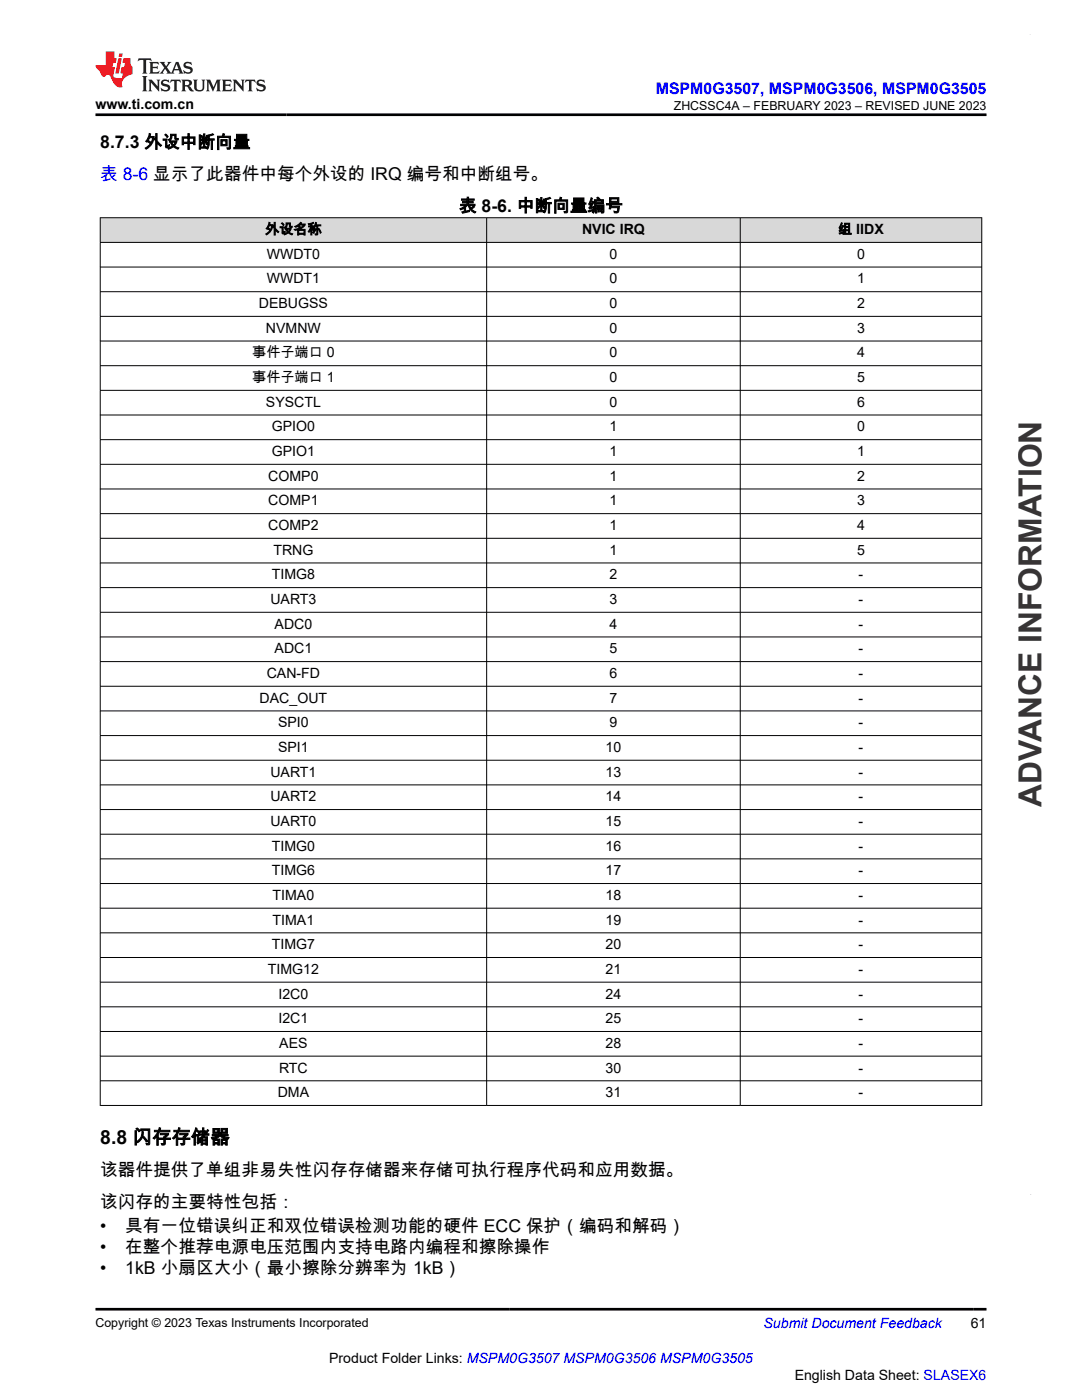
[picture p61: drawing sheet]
<svg xmlns="http://www.w3.org/2000/svg" width="216mm" height="279mm" viewBox="0 0 216 279" stroke-linecap="round" stroke-linejoin="round" font-family="sans-serif">
<defs><g id="words">
<text font-size="6.3" fill="#373435" x="207.8" y="161" transform="rotate(-90 207.8 161)">ADVANCE INFORMATION</text>
<text font-size="3.9" x="20" y="228.3">8.8 闪存存储器</text>
<g font-size="3.5">
<text x="20" y="29.6">8.7.3 外设中断向量</text>
<text x="91.6" y="42.3">表 8-6. 中断向量编号</text>
<text x="20" y="234.8">该器件提供了单组非易失性闪存存储器来存储可执行程序代码和应用数据。</text>
<text x="20" y="241.1">该闪存的主要特性包括：</text>
<text x="20" y="245.9">•</text>
<text x="25" y="245.9">具有一位错误纠正和双位错误检测功能的硬件 ECC 保护（编码和解码）</text>
<text x="20" y="250.1">•</text>
<text x="25" y="250.1">在整个推荐电源电压范围内支持电路内编程和擦除操作</text>
<text x="20" y="254.3">•</text>
<text x="25" y="254.3">1kB 小扇区大小（最小擦除分辨率为 1kB）</text>
</g>
<text font-size="3.5" fill="#00f" x="20" y="35.9">表 8-6 显示了此器件中每个外设的 IRQ 编号和中断组号。</text>
<text font-size="3.2" fill="#00f" x="130.9" y="18.7">MSPM0G3507, MSPM0G3506, MSPM0G3505</text>
<g font-size="2.8">
<text x="19" y="21.8">www.ti.com.cn</text>
<text x="52.9" y="46.7">外设名称</text>
<text x="116.1" y="46.7">NVIC IRQ</text>
<text x="167.3" y="46.7">组 IIDX</text>
<text x="53.2" y="51.6">WWDT0</text>
<text x="121.6" y="51.6">0</text>
<text x="171" y="51.6">0</text>
<text x="53.2" y="56.6">WWDT1</text>
<text x="121.6" y="56.6">0</text>
<text x="171" y="56.6">1</text>
<text x="51.7" y="61.5">DEBUGSS</text>
<text x="121.6" y="61.5">0</text>
<text x="171" y="61.5">2</text>
<text x="50.3" y="71.3">事件子端口 0</text>
<text x="53.1" y="66.4">NVMNW</text>
<text x="121.6" y="66.4">0</text>
<text x="121.6" y="71.3">0</text>
<text x="171" y="66.4">3</text>
<text x="171" y="71.3">4</text>
<text x="50.3" y="76.3">事件子端口 1</text>
<text x="121.6" y="76.3">0</text>
<text x="171" y="76.3">5</text>
<text x="53.1" y="81.2">SYSCTL</text>
<text x="121.6" y="81.2">0</text>
<text x="171" y="81.2">6</text>
<text x="54.2" y="86.1">GPIO0</text>
<text x="121.6" y="86.1">1</text>
<text x="171" y="86.1">0</text>
<text x="53.5" y="95.9">COMP0</text>
<text x="54.2" y="91">GPIO1</text>
<text x="121.6" y="91">1</text>
<text x="121.6" y="95.9">1</text>
<text x="171" y="91">1</text>
<text x="171" y="95.9">2</text>
<text x="53.5" y="100.9">COMP1</text>
<text x="121.6" y="100.9">1</text>
<text x="171" y="100.9">3</text>
<text x="53.5" y="105.8">COMP2</text>
<text x="121.6" y="105.8">1</text>
<text x="171" y="105.8">4</text>
<text x="54.6" y="110.7">TRNG</text>
<text x="121.6" y="110.7">1</text>
<text x="171" y="110.7">5</text>
<text x="54.2" y="115.6">TIMG8</text>
<text x="121.6" y="115.6">2</text>
<text x="171.3" y="115.6">-</text>
<text x="54" y="120.5">UART3</text>
<text x="54.8" y="125.5">ADC0</text>
<text x="121.6" y="120.5">3</text>
<text x="121.6" y="125.5">4</text>
<text x="171.3" y="120.5">-</text>
<text x="171.3" y="125.5">-</text>
<text x="54.8" y="130.4">ADC1</text>
<text x="121.6" y="130.4">5</text>
<text x="171.3" y="130.4">-</text>
<text x="53.2" y="135.3">CAN-FD</text>
<text x="121.6" y="135.3">6</text>
<text x="171.3" y="135.3">-</text>
<text x="51.8" y="140.2">DAC_OUT</text>
<text x="121.6" y="140.2">7</text>
<text x="171.3" y="140.2">-</text>
<text x="55.5" y="145.2">SPI0</text>
<text x="121.6" y="145.2">9</text>
<text x="171.3" y="145.2">-</text>
<text x="54" y="155">UART1</text>
<text x="55.5" y="150.1">SPI1</text>
<text x="120.8" y="150.1">10</text>
<text x="120.8" y="155">13</text>
<text x="171.3" y="150.1">-</text>
<text x="171.3" y="155">-</text>
<text x="54" y="159.9">UART2</text>
<text x="120.8" y="159.9">14</text>
<text x="171.3" y="159.9">-</text>
<text x="54" y="164.8">UART0</text>
<text x="120.8" y="164.8">15</text>
<text x="171.3" y="164.8">-</text>
<text x="54.2" y="169.8">TIMG0</text>
<text x="120.8" y="169.8">16</text>
<text x="171.3" y="169.8">-</text>
<text x="54.2" y="174.7">TIMG6</text>
<text x="54.4" y="179.6">TIMA0</text>
<text x="120.8" y="174.7">17</text>
<text x="120.8" y="179.6">18</text>
<text x="171.3" y="174.7">-</text>
<text x="171.3" y="179.6">-</text>
<text x="54.4" y="184.5">TIMA1</text>
<text x="120.8" y="184.5">19</text>
<text x="171.3" y="184.5">-</text>
<text x="54.2" y="189.4">TIMG7</text>
<text x="120.8" y="189.4">20</text>
<text x="171.3" y="189.4">-</text>
<text x="53.5" y="194.4">TIMG12</text>
<text x="120.8" y="194.4">21</text>
<text x="171.3" y="194.4">-</text>
<text x="55.6" y="199.3">I2C0</text>
<text x="120.8" y="199.3">24</text>
<text x="171.3" y="199.3">-</text>
<text x="55.6" y="204.2">I2C1</text>
<text x="55.7" y="209.1">AES</text>
<text x="120.8" y="204.2">25</text>
<text x="120.8" y="209.1">28</text>
<text x="171.3" y="204.2">-</text>
<text x="171.3" y="209.1">-</text>
<text x="55.7" y="214">RTC</text>
<text x="120.8" y="214">30</text>
<text x="171.3" y="214">-</text>
<text x="55.4" y="219">DMA</text>
<text x="120.8" y="219">31</text>
<text x="171.3" y="219">-</text>
<text x="193.7" y="265.1">61</text>
<text x="65.7" y="272">Product Folder Links: MSPM0G3507 MSPM0G3506 MSPM0G3505</text>
<text x="158.6" y="275.3">English Data Sheet: SLASEX6</text>
</g>
<text font-size="2.8" fill="#00f" x="152.4" y="265.1">Submit Document Feedback</text>
<g font-size="2.5">
<text x="134.4" y="21.9">ZHCSSC4A – FEBRUARY 2023 – REVISED JUNE 2023</text>
<text x="19" y="264.8">Copyright © 2023 Texas Instruments Incorporated</text>
</g>
</g></defs>
<g fill="#d8d8d8">
<path d="M20 43.5h175.9v4.9h-175.9z" fill-rule="evenodd"/>
<path d="M20.1 43.5h76.9v4.8h-76.9z" fill-rule="evenodd"/>
<path d="M97.2 43.5h50.4v4.8h-50.4z" fill-rule="evenodd"/>
<path d="M147.8 43.5h48v4.8h-48z" fill-rule="evenodd"/>
</g>
<g fill="none" stroke="#000" stroke-width=".2">
<path d="M19.9 43.5h176.1M19.9 48.4h176.1M19.9 53.3h176.1M19.9 58.2h176.1M20 43.4v177.3M97.1 43.4v177.3M147.7 43.4v177.3M195.9 43.4v177.3M19.9 63.1h176.1M19.9 68.1h176.1M19.9 73h176.1M19.9 77.9h176.1"/>
<path d="M19.9 82.8h176.1M19.9 87.7h176.1M19.9 92.7h176.1M19.9 97.6h176.1M19.9 102.5h176.1M19.9 107.4h176.1M19.9 112.4h176.1M19.9 117.3h176.1M19.9 122.2h176.1M19.9 127.1h176.1M19.9 132h176.1M19.9 137h176.1"/>
<path d="M19.9 141.9h176.1M19.9 146.8h176.1M19.9 151.7h176.1M19.9 156.6h176.1M19.9 161.6h176.1M19.9 166.5h176.1M19.9 171.4h176.1M19.9 176.3h176.1M19.9 181.2h176.1M19.9 186.2h176.1M19.9 191.1h176.1M19.9 196h176.1"/>
<path d="M19.9 200.9h176.1M19.9 205.9h176.1M19.9 210.8h176.1M19.9 215.7h176.1M19.9 220.6h176.1"/>
</g>
<path d="M27.7 11.6l-.2 .6 .5-.2h.6v.1v2.2l-.2 .4h1l-.2-.4v-2.2v-.1h.5l.5 .2-.1-.6zM29.8 12.4l.2 .3v1.6l-.2 .4h1.9l.1-.6a1.08 1.08 0 0 1-1.3 .2v-.7h.6l.4 .2v-.7l-.4 .2h-.6v-.5l.2-.2a1 1 0 0 1 1 .3l-.1-.5zM31.8 12.4l1 1.1-1 1.2h.9l-.2-.2 .4-.8 .5 .8-.2 .2h1.6l-.2-.2 .1-.5h1l.1 .5-.1 .2h.9l-.2-.4-.8-1.9h-.5l-1 2.1-.8-1.1 .9-1h-.8l.2 .2-.5 .6-.3-.6 .1-.2zM35.2 12.8l.4 1h-.8zM36.8 12.5a.65 .65 0 0 0-.2 .7 .65 .65 0 0 0 .6 .5l.7 .1 .1 .3a.79 .79 0 0 1-.7 .4 .79 .79 0 0 1-.7-.5l.1 .7 .2-.1a.93 .93 0 0 0 1.1 0 .93 .93 0 0 0 .4-.9 1.46 1.46 0 0 0-1.2-.6l-.1-.3a1.09 1.09 0 0 1 1.2 .2l-.2-.6-.1 .1-.6-.2zM28.4 15.2l.2 .4v2.2l-.2 .4h1l-.2-.4v-2.2l.2-.4zM29.6 15.9l.2 .4v1.5l-.2 .4h.8l-.3-.4v-1.3l1.7 1.8v-2l.2-.4h-.8l.2 .2 .1 1.1-1.2-1.3zM32.3 16a.65 .65 0 0 0-.2 .8 .65 .65 0 0 0 .7 .4l.6 .2 .1 .2a.79 .79 0 0 1-.7 .4 .79 .79 0 0 1-.7-.5l.1 .7 .2-.1a.93 .93 0 0 0 1.1 .1 .93 .93 0 0 0 .4-1 1.46 1.46 0 0 0-1.2-.5l-.1-.4a1.09 1.09 0 0 1 1.2 .2l-.2-.6-.1 .1-.6-.1zM34.1 15.9l-.1 .6a.63 .63 0 0 1 .7-.3l.1 1.6-.3 .4h1l-.2-.4v-1.6a.66 .66 0 0 1 .8 .3l-.1-.6zM36.2 15.9l.2 .4v1.5l-.2 .4h.9l-.2-.2v-.7h.5l.1 .2a.79 .79 0 0 0 1.2 .6l-1-.9a.61 .61 0 0 0 .6-.6 .61 .61 0 0 0-.5-.7zM36.9 16.2h.2a.47 .47 0 0 1 .5 .1 .47 .47 0 0 1 .1 .5l-.2 .1-.6 .1zM38.5 15.9l.2 .2a2.27 2.27 0 0 0 .4 2 1.04 1.04 0 0 0 1.7-.7v-1.3l.2-.2h-.8l.2 .4v1.1a.6 .6 0 0 1-.6 .6 .6 .6 0 0 1-.6-.6v-1.1l.3-.4zM41.1 15.9l.2 .4v1.5l-.2 .4h.7l-.2-.4v-1.4l.9 1.9 .8-1.9v1.4l-.2 .4h1l-.3-.4v-1.5l.3-.4h-.8l-.7 1.5-.7-1.5zM44.3 15.9l.2 .4v1.5l-.2 .4h1.9l.1-.6a1.09 1.09 0 0 1-1.3 .2v-.7h.6l.4 .2v-.6l-.4 .2h-.6v-.6l.2-.1a1.01 1.01 0 0 1 1 .3l-.1-.6zM46.4 15.9l.3 .4v1.5l-.3 .4h.8l-.2-.4v-1.3l1.6 1.8v-2l.2-.4h-.7l.2 .2v1.1l-1.2-1.3zM49 15.9l-.1 .6a.63 .63 0 0 1 .8-.3v1.6l-.3 .4h1l-.2-.4v-1.6a.66 .66 0 0 1 .8 .3l-.1-.6zM51.4 16a.65 .65 0 0 0-.2 .8 .65 .65 0 0 0 .6 .4l.6 .2 .2 .2a.79 .79 0 0 1-.8 .4 .79 .79 0 0 1-.6-.5l.1 .7 .2-.1a.93 .93 0 0 0 1 .1 .93 .93 0 0 0 .5-1 1.46 1.46 0 0 0-1.3-.5l-.1-.4a1.09 1.09 0 0 1 1.3 .2l-.2-.6-.2 .1-.5-.1z" fill="#231f20"/>
<path d="M21.1 10.3v2.7h-2.1l.1 .4 .9 1a.95 .95 0 0 0 .9 .9 .59 .59 0 0 1 .6-.4 .59 .59 0 0 1 .5 .3l.4 .8a1.59 1.59 0 0 0 2.1 1.4 1.61 1.61 0 0 1 1-2.3l1-.3-.1-1.5a1.59 1.59 0 0 1-.4-1.7h-1.4l-.2 .9h.5l-.1 .9h-.5l-.2 .9v.3l.4 .1-.2 .9h-.6a.73 .73 0 0 1-1.1-.7l.3-1.5h-.5l.2-.9h.5l.2-.9h-.5v-1.3zM23.6 11.6l-.6 3.1h.7l.6-3.1zM23.8 10.7l-.1 .6h.7l.1-.6z" fill="#ed1c24"/>
<path d="M19 22.9h177.8M19 261.3h177.8" fill="none" stroke="#000" stroke-width=".53"/>
<path d="M205.6 6.9h.1" fill="none" stroke="#373435" stroke-width=".2"/>
<use href="#words"/>
</svg>
